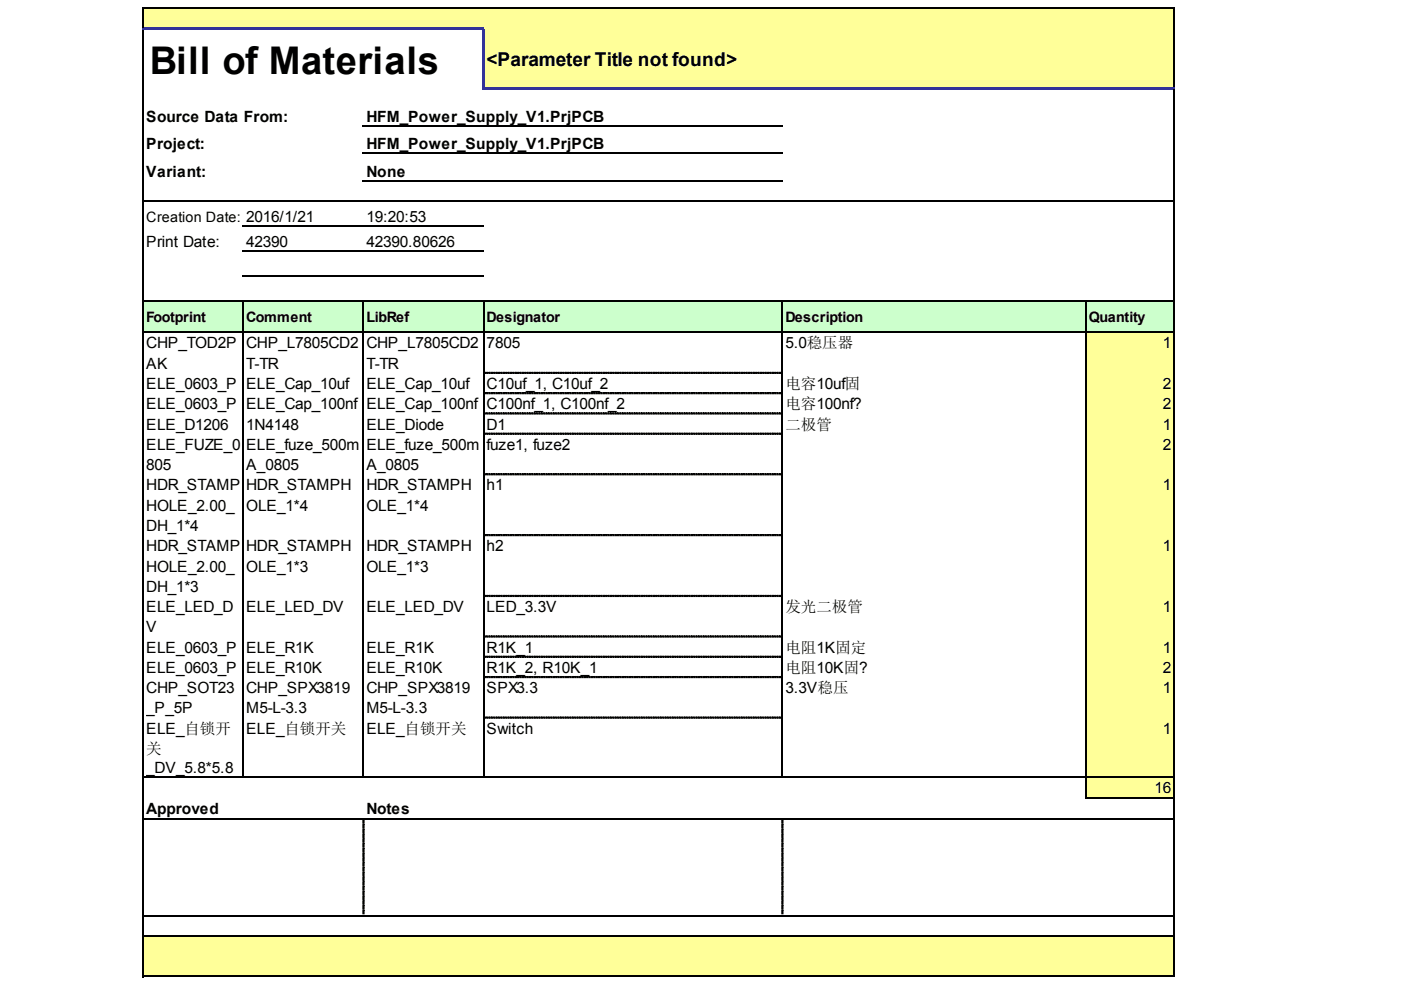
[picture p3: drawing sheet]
<svg xmlns="http://www.w3.org/2000/svg" width="297mm" height="210mm" viewBox="0 0 297 210" stroke-linecap="round" stroke-linejoin="round" font-family="sans-serif">
<defs><g id="words">
<text font-size="8.1" x="31.8" y="15.7">Bill of Materials</text>
<text font-size="4" x="103.2" y="13.9">&lt;Parameter Title not found&gt;</text>
<g font-size="3.3">
<text x="31" y="25.8">Source Data From:</text>
<text x="77.7" y="25.8">HFM_Power_Supply_V1.PrjPCB</text>
<text x="31" y="31.6">Project:</text>
<text x="77.7" y="31.6">HFM_Power_Supply_V1.PrjPCB</text>
<text x="31" y="37.5">Variant:</text>
<text x="77.7" y="37.5">None</text>
<text x="77.7" y="47.1">19:20:53</text>
<text x="31" y="52.4">Print Date:</text>
<text x="52.2" y="52.4">42390</text>
<text x="77.7" y="52.4">42390.80626</text>
<text x="31" y="73.9">CHP_TOD2P</text>
<text x="52.2" y="73.9">CHP_L7805CD2</text>
<text x="77.7" y="73.9">CHP_L7805CD2</text>
<text x="103.2" y="73.9">7805</text>
<text x="166.5" y="73.9">5.0稳压器</text>
<text x="246.5" y="73.9">1</text>
<text x="31" y="78.2">AK</text>
<text x="31" y="82.5">ELE_0603_P</text>
<text x="52.2" y="78.2">T-TR</text>
<text x="52.2" y="82.5">ELE_Cap_10uf</text>
<text x="77.7" y="78.2">T-TR</text>
<text x="77.7" y="82.5">ELE_Cap_10uf</text>
<text x="103.2" y="82.5">C10uf_1, C10uf_2</text>
<text x="166.5" y="82.5">电容10uf固</text>
<text x="246.5" y="82.5">2</text>
<text x="31" y="86.8">ELE_0603_P</text>
<text x="52.2" y="86.8">ELE_Cap_100nf</text>
<text x="77.7" y="86.8">ELE_Cap_100nf</text>
<text x="103.2" y="86.8">C100nf_1, C100nf_2</text>
<text x="166.5" y="86.8">电容100nf?</text>
<text x="246.5" y="86.8">2</text>
<text x="31" y="91.1">ELE_D1206</text>
<text x="31" y="95.4">ELE_FUZE_0</text>
<text x="52.2" y="91.1">1N4148</text>
<text x="52.2" y="95.4">ELE_fuze_500m</text>
<text x="77.7" y="91.1">ELE_Diode</text>
<text x="77.7" y="95.4">ELE_fuze_500m</text>
<text x="103.2" y="91.1">D1</text>
<text x="103.2" y="95.4">fuze1, fuze2</text>
<text x="166.5" y="91.1">二极管</text>
<text x="246.5" y="91.1">1</text>
<text x="246.5" y="95.4">2</text>
<text x="31" y="99.7">805</text>
<text x="52.2" y="99.7">A_0805</text>
<text x="77.7" y="99.7">A_0805</text>
<text x="31" y="104">HDR_STAMP</text>
<text x="52.2" y="104">HDR_STAMPH</text>
<text x="77.7" y="104">HDR_STAMPH</text>
<text x="103.2" y="104">h1</text>
<text x="246.5" y="104">1</text>
<text x="31" y="108.3">HOLE_2.00_</text>
<text x="31" y="112.6">DH_1*4</text>
<text x="52.2" y="108.3">OLE_1*4</text>
<text x="77.7" y="108.3">OLE_1*4</text>
<text x="31" y="116.9">HDR_STAMP</text>
<text x="52.2" y="116.9">HDR_STAMPH</text>
<text x="77.7" y="116.9">HDR_STAMPH</text>
<text x="103.2" y="116.9">h2</text>
<text x="246.5" y="116.9">1</text>
<text x="31" y="121.2">HOLE_2.00_</text>
<text x="31" y="125.5">DH_1*3</text>
<text x="52.2" y="121.2">OLE_1*3</text>
<text x="77.7" y="121.2">OLE_1*3</text>
<text x="31" y="129.8">ELE_LED_D</text>
<text x="52.2" y="129.8">ELE_LED_DV</text>
<text x="77.7" y="129.8">ELE_LED_DV</text>
<text x="103.2" y="129.8">LED_3.3V</text>
<text x="166.5" y="129.8">发光二极管</text>
<text x="246.5" y="129.8">1</text>
<text x="31" y="134.1">V</text>
<text x="31" y="138.4">ELE_0603_P</text>
<text x="31" y="142.7">ELE_0603_P</text>
<text x="52.2" y="138.4">ELE_R1K</text>
<text x="52.2" y="142.7">ELE_R10K</text>
<text x="77.7" y="138.4">ELE_R1K</text>
<text x="77.7" y="142.7">ELE_R10K</text>
<text x="103.2" y="138.4">R1K_1</text>
<text x="103.2" y="142.7">R1K_2, R10K_1</text>
<text x="166.5" y="138.4">电阻1K固定</text>
<text x="166.5" y="142.7">电阻10K固?</text>
<text x="246.5" y="138.4">1</text>
<text x="246.5" y="142.7">2</text>
<text x="31" y="147">CHP_SOT23</text>
<text x="52.2" y="147">CHP_SPX3819</text>
<text x="77.7" y="147">CHP_SPX3819</text>
<text x="103.2" y="147">SPX3.3</text>
<text x="166.5" y="147">3.3V稳压</text>
<text x="246.5" y="147">1</text>
<text x="31" y="151.3">_P_5P</text>
<text x="31" y="155.6">ELE_自锁开</text>
<text x="52.2" y="151.3">M5-L-3.3</text>
<text x="52.2" y="155.6">ELE_自锁开关</text>
<text x="77.7" y="151.3">M5-L-3.3</text>
<text x="77.7" y="155.6">ELE_自锁开关</text>
<text x="103.2" y="155.6">Switch</text>
<text x="246.5" y="155.6">1</text>
<text x="31" y="159.9">关</text>
<text x="31" y="163.9">_DV_5.8*5.8</text>
<text x="31" y="172.5">Approved</text>
<text x="77.7" y="172.5">Notes</text>
<text x="244.7" y="168.2">16</text>
</g>
<g font-size="3">
<text x="31" y="47.1">Creation Date: 2016/1/21</text>
<text x="31" y="68.3">Footprint</text>
<text x="52.2" y="68.3">Comment</text>
<text x="77.7" y="68.3">LibRef</text>
<text x="103.2" y="68.3">Designator</text>
<text x="166.5" y="68.3">Description</text>
<text x="230.9" y="68.3">Quantity</text>
</g>
</g></defs>
<g fill="#ff9">
<path d="M30.5 1.8h21.2v4.6h-21.2z" fill-rule="evenodd"/>
<path d="M51.5 1.8h25.7v4.6h-25.7z" fill-rule="evenodd"/>
<path d="M76.9 1.8h25.8v4.6h-25.8z" fill-rule="evenodd"/>
<path d="M102.4 1.8h63.6v4.6h-63.6z" fill-rule="evenodd"/>
<path d="M165.8 1.8h64.6v4.6h-64.6z" fill-rule="evenodd"/>
<path d="M230.1 1.8h18.9v4.6h-18.9z" fill-rule="evenodd"/>
<path d="M102.4 6.1h63.6v12.9h-63.6z" fill-rule="evenodd"/>
<path d="M165.8 6.1h64.6v12.9h-64.6z" fill-rule="evenodd"/>
<path d="M230.1 6.1h18.9v12.9h-18.9z" fill-rule="evenodd"/>
<path d="M230.1 70.3h18.9v8.9h-18.9z" fill-rule="evenodd"/>
<path d="M230.1 78.9h18.9v4.6h-18.9z" fill-rule="evenodd"/>
<path d="M230.1 83.2h18.9v4.6h-18.9z" fill-rule="evenodd"/>
<path d="M230.1 87.5h18.9v4.6h-18.9z" fill-rule="evenodd"/>
<path d="M230.1 91.8h18.9v8.9h-18.9z" fill-rule="evenodd"/>
<path d="M230.1 100.4h18.9v13.2h-18.9z" fill-rule="evenodd"/>
<path d="M230.1 113.3h18.9v13.2h-18.9z" fill-rule="evenodd"/>
<path d="M230.1 126.2h18.9v8.9h-18.9z" fill-rule="evenodd"/>
<path d="M230.1 134.8h18.9v4.6h-18.9z" fill-rule="evenodd"/>
<path d="M230.1 139.1h18.9v4.6h-18.9z" fill-rule="evenodd"/>
<path d="M230.1 143.4h18.9v8.9h-18.9z" fill-rule="evenodd"/>
<path d="M230.1 152h18.9v12.9h-18.9z" fill-rule="evenodd"/>
<path d="M230.1 164.7h18.9v4.5h-18.9z" fill-rule="evenodd"/>
<path d="M30.5 198.3h21.2v4.6h-21.2z" fill-rule="evenodd"/>
<path d="M51.5 198.3h25.7v4.6h-25.7z" fill-rule="evenodd"/>
<path d="M76.9 198.3h25.8v4.6h-25.8z" fill-rule="evenodd"/>
<path d="M102.4 198.3h63.6v4.6h-63.6z" fill-rule="evenodd"/>
<path d="M165.8 198.3h64.6v4.6h-64.6z" fill-rule="evenodd"/>
<path d="M230.1 198.3h18.9v4.6h-18.9z" fill-rule="evenodd"/>
<path d="M30.5 202.6h21.2v4.6h-21.2z" fill-rule="evenodd"/>
<path d="M51.5 202.6h25.7v4.6h-25.7z" fill-rule="evenodd"/>
<path d="M76.9 202.6h25.8v4.6h-25.8z" fill-rule="evenodd"/>
<path d="M102.4 202.6h63.6v4.6h-63.6z" fill-rule="evenodd"/>
<path d="M165.8 202.6h64.6v4.6h-64.6z" fill-rule="evenodd"/>
<path d="M230.1 202.6h18.9v4.6h-18.9z" fill-rule="evenodd"/>
</g>
<g fill="#cfc">
<path d="M30.5 63.8h21.2v6.8h-21.2z" fill-rule="evenodd"/>
<path d="M51.5 63.8h25.7v6.8h-25.7z" fill-rule="evenodd"/>
<path d="M76.9 63.8h25.8v6.8h-25.8z" fill-rule="evenodd"/>
<path d="M102.4 63.8h63.6v6.8h-63.6z" fill-rule="evenodd"/>
<path d="M165.8 63.8h64.6v6.8h-64.6z" fill-rule="evenodd"/>
<path d="M230.1 63.8h18.9v6.8h-18.9z" fill-rule="evenodd"/>
</g>
<path d="M30.3 1.7h218.7" fill="none" stroke="#000" stroke-width=".25"/>
<g fill="#339">
<path d="M30.3 5.8h72.4v.6h-72.4z" fill-rule="evenodd"/>
<path d="M102.7 18.5h146.3v.5h-146.3z" fill-rule="evenodd"/>
</g>
<g fill="#000" stroke="#000" stroke-width=".21">
<path d="M102.7 78.9h.2v.3h-.2zM103.2 78.9h.2v.3h-.2zM103.7 78.9h.2v.3h-.2zM104.2 78.9h.2v.3h-.2zM104.7 78.9h.2v.3h-.2zM105.2 78.9h.3v.3h-.3zM105.7 78.9h.3v.3h-.3zM106.2 78.9h.3v.3h-.3zM106.7 78.9h.3v.3h-.3zM107.2 78.9h.3v.3h-.3zM107.7 78.9h.3v.3h-.3zM108.2 78.9h.3v.3h-.3zM108.7 78.9h.3v.3h-.3zM109.2 78.9h.3v.3h-.3zM109.7 78.9h.3v.3h-.3zM110.2 78.9h.3v.3h-.3zM110.8 78.9h.2v.3h-.2zM111.3 78.9h.2v.3h-.2zM111.8 78.9h.2v.3h-.2zM112.3 78.9h.2v.3h-.2zM112.8 78.9h.2v.3h-.2zM113.3 78.9h.2v.3h-.2zM113.8 78.9h.2v.3h-.2zM114.3 78.9h.2v.3h-.2zM114.8 78.9h.2v.3h-.2zM115.3 78.9h.2v.3h-.2zM115.8 78.9h.3v.3h-.3zM116.3 78.9h.3v.3h-.3zM116.8 78.9h.3v.3h-.3zM117.3 78.9h.3v.3h-.3zM117.8 78.9h.3v.3h-.3zM118.3 78.9h.3v.3h-.3zM118.8 78.9h.3v.3h-.3zM119.3 78.9h.3v.3h-.3zM119.8 78.9h.3v.3h-.3zM120.3 78.9h.3v.3h-.3zM120.8 78.9h.3v.3h-.3zM121.4 78.9h.2v.3h-.2zM121.9 78.9h.2v.3h-.2zM122.4 78.9h.2v.3h-.2zM122.9 78.9h.2v.3h-.2zM123.4 78.9h.2v.3h-.2zM123.9 78.9h.2v.3h-.2zM124.4 78.9h.2v.3h-.2zM124.9 78.9h.2v.3h-.2zM125.4 78.9h.2v.3h-.2zM125.9 78.9h.2v.3h-.2zM126.4 78.9h.2v.3h-.2zM126.9 78.9h.3v.3h-.3zM127.4 78.9h.3v.3h-.3zM127.9 78.9h.3v.3h-.3zM128.4 78.9h.3v.3h-.3zM128.9 78.9h.3v.3h-.3zM129.4 78.9h.3v.3h-.3zM129.9 78.9h.3v.3h-.3zM130.4 78.9h.3v.3h-.3zM130.9 78.9h.3v.3h-.3zM131.4 78.9h.3v.3h-.3zM131.9 78.9h.3v.3h-.3zM132.5 78.9h.2v.3h-.2zM133 78.9h.2v.3h-.2zM133.5 78.9h.2v.3h-.2zM134 78.9h.2v.3h-.2zM134.5 78.9h.2v.3h-.2zM135 78.9h.2v.3h-.2zM135.5 78.9h.2v.3h-.2zM136 78.9h.2v.3h-.2zM136.5 78.9h.2v.3h-.2zM137 78.9h.2v.3h-.2zM137.5 78.9h.3v.3h-.3zM138 78.9h.3v.3h-.3zM138.5 78.9h.3v.3h-.3zM139 78.9h.3v.3h-.3zM139.5 78.9h.3v.3h-.3zM140 78.9h.3v.3h-.3zM140.5 78.9h.3v.3h-.3zM141 78.9h.3v.3h-.3zM141.5 78.9h.3v.3h-.3zM142 78.9h.3v.3h-.3zM142.5 78.9h.3v.3h-.3zM143.1 78.9h.2v.3h-.2zM143.6 78.9h.2v.3h-.2zM144.1 78.9h.2v.3h-.2zM144.6 78.9h.2v.3h-.2zM145.1 78.9h.2v.3h-.2zM145.6 78.9h.2v.3h-.2zM146.1 78.9h.2v.3h-.2zM146.6 78.9h.2v.3h-.2zM147.1 78.9h.2v.3h-.2zM147.6 78.9h.2v.3h-.2zM148.1 78.9h.3v.3h-.3zM148.6 78.9h.3v.3h-.3zM149.1 78.9h.3v.3h-.3zM149.6 78.9h.3v.3h-.3zM150.1 78.9h.3v.3h-.3zM150.6 78.9h.3v.3h-.3zM151.1 78.9h.3v.3h-.3zM151.6 78.9h.3v.3h-.3zM152.1 78.9h.3v.3h-.3zM152.6 78.9h.3v.3h-.3zM153.1 78.9h.3v.3h-.3zM153.6 78.9h.3v.3h-.3zM154.2 78.9h.2v.3h-.2zM154.7 78.9h.2v.3h-.2zM155.2 78.9h.2v.3h-.2zM155.7 78.9h.2v.3h-.2zM156.2 78.9h.2v.3h-.2zM156.7 78.9h.2v.3h-.2zM157.2 78.9h.2v.3h-.2zM157.7 78.9h.2v.3h-.2zM158.2 78.9h.2v.3h-.2zM158.7 78.9h.2v.3h-.2zM159.2 78.9h.3v.3h-.3zM159.7 78.9h.3v.3h-.3zM160.2 78.9h.3v.3h-.3zM160.7 78.9h.3v.3h-.3zM161.2 78.9h.3v.3h-.3zM161.7 78.9h.3v.3h-.3zM162.2 78.9h.3v.3h-.3zM162.7 78.9h.3v.3h-.3zM163.2 78.9h.3v.3h-.3zM163.7 78.9h.3v.3h-.3zM164.2 78.9h.3v.3h-.3zM164.8 78.9h.2v.3h-.2zM165.3 78.9h.2v.3h-.2z"/>
<path d="M102.7 83.2h.2v.3h-.2zM103.2 83.2h.2v.3h-.2zM103.7 83.2h.2v.3h-.2zM104.2 83.2h.2v.3h-.2zM104.7 83.2h.2v.3h-.2zM105.2 83.2h.3v.3h-.3zM105.7 83.2h.3v.3h-.3zM106.2 83.2h.3v.3h-.3zM106.7 83.2h.3v.3h-.3zM107.2 83.2h.3v.3h-.3zM107.7 83.2h.3v.3h-.3zM108.2 83.2h.3v.3h-.3zM108.7 83.2h.3v.3h-.3zM109.2 83.2h.3v.3h-.3zM109.7 83.2h.3v.3h-.3zM110.2 83.2h.3v.3h-.3zM110.8 83.2h.2v.3h-.2zM111.3 83.2h.2v.3h-.2zM111.8 83.2h.2v.3h-.2zM112.3 83.2h.2v.3h-.2zM112.8 83.2h.2v.3h-.2zM113.3 83.2h.2v.3h-.2zM113.8 83.2h.2v.3h-.2zM114.3 83.2h.2v.3h-.2zM114.8 83.2h.2v.3h-.2zM115.3 83.2h.2v.3h-.2zM115.8 83.2h.3v.3h-.3zM116.3 83.2h.3v.3h-.3zM116.8 83.2h.3v.3h-.3zM117.3 83.2h.3v.3h-.3zM117.8 83.2h.3v.3h-.3zM118.3 83.2h.3v.3h-.3zM118.8 83.2h.3v.3h-.3zM119.3 83.2h.3v.3h-.3zM119.8 83.2h.3v.3h-.3zM120.3 83.2h.3v.3h-.3zM120.8 83.2h.3v.3h-.3zM121.4 83.2h.2v.3h-.2zM121.9 83.2h.2v.3h-.2zM122.4 83.2h.2v.3h-.2zM122.9 83.2h.2v.3h-.2zM123.4 83.2h.2v.3h-.2zM123.9 83.2h.2v.3h-.2zM124.4 83.2h.2v.3h-.2zM124.9 83.2h.2v.3h-.2zM125.4 83.2h.2v.3h-.2zM125.9 83.2h.2v.3h-.2zM126.4 83.2h.2v.3h-.2zM126.9 83.2h.3v.3h-.3zM127.4 83.2h.3v.3h-.3zM127.9 83.2h.3v.3h-.3zM128.4 83.2h.3v.3h-.3zM128.9 83.2h.3v.3h-.3zM129.4 83.2h.3v.3h-.3zM129.9 83.2h.3v.3h-.3zM130.4 83.2h.3v.3h-.3zM130.9 83.2h.3v.3h-.3zM131.4 83.2h.3v.3h-.3zM131.9 83.2h.3v.3h-.3zM132.5 83.2h.2v.3h-.2zM133 83.2h.2v.3h-.2zM133.5 83.2h.2v.3h-.2zM134 83.2h.2v.3h-.2zM134.5 83.2h.2v.3h-.2zM135 83.2h.2v.3h-.2zM135.5 83.2h.2v.3h-.2zM136 83.2h.2v.3h-.2zM136.5 83.2h.2v.3h-.2zM137 83.2h.2v.3h-.2zM137.5 83.2h.3v.3h-.3zM138 83.2h.3v.3h-.3zM138.5 83.2h.3v.3h-.3zM139 83.2h.3v.3h-.3zM139.5 83.2h.3v.3h-.3zM140 83.2h.3v.3h-.3zM140.5 83.2h.3v.3h-.3zM141 83.2h.3v.3h-.3zM141.5 83.2h.3v.3h-.3zM142 83.2h.3v.3h-.3zM142.5 83.2h.3v.3h-.3zM143.1 83.2h.2v.3h-.2zM143.6 83.2h.2v.3h-.2zM144.1 83.2h.2v.3h-.2zM144.6 83.2h.2v.3h-.2zM145.1 83.2h.2v.3h-.2zM145.6 83.2h.2v.3h-.2zM146.1 83.2h.2v.3h-.2zM146.6 83.2h.2v.3h-.2zM147.1 83.2h.2v.3h-.2zM147.6 83.2h.2v.3h-.2zM148.1 83.2h.3v.3h-.3zM148.6 83.2h.3v.3h-.3zM149.1 83.2h.3v.3h-.3zM149.6 83.2h.3v.3h-.3zM150.1 83.2h.3v.3h-.3zM150.6 83.2h.3v.3h-.3zM151.1 83.2h.3v.3h-.3zM151.6 83.2h.3v.3h-.3zM152.1 83.2h.3v.3h-.3zM152.6 83.2h.3v.3h-.3zM153.1 83.2h.3v.3h-.3zM153.6 83.2h.3v.3h-.3zM154.2 83.2h.2v.3h-.2zM154.7 83.2h.2v.3h-.2zM155.2 83.2h.2v.3h-.2zM155.7 83.2h.2v.3h-.2zM156.2 83.2h.2v.3h-.2zM156.7 83.2h.2v.3h-.2zM157.2 83.2h.2v.3h-.2zM157.7 83.2h.2v.3h-.2zM158.2 83.2h.2v.3h-.2zM158.7 83.2h.2v.3h-.2zM159.2 83.2h.3v.3h-.3zM159.7 83.2h.3v.3h-.3zM160.2 83.2h.3v.3h-.3zM160.7 83.2h.3v.3h-.3zM161.2 83.2h.3v.3h-.3zM161.7 83.2h.3v.3h-.3zM162.2 83.2h.3v.3h-.3zM162.7 83.2h.3v.3h-.3zM163.2 83.2h.3v.3h-.3zM163.7 83.2h.3v.3h-.3zM164.2 83.2h.3v.3h-.3zM164.8 83.2h.2v.3h-.2zM165.3 83.2h.2v.3h-.2z"/>
<path d="M102.7 87.5h.2v.3h-.2zM103.2 87.5h.2v.3h-.2zM103.7 87.5h.2v.3h-.2zM104.2 87.5h.2v.3h-.2zM104.7 87.5h.2v.3h-.2zM105.2 87.5h.3v.3h-.3zM105.7 87.5h.3v.3h-.3zM106.2 87.5h.3v.3h-.3zM106.7 87.5h.3v.3h-.3zM107.2 87.5h.3v.3h-.3zM107.7 87.5h.3v.3h-.3zM108.2 87.5h.3v.3h-.3zM108.7 87.5h.3v.3h-.3zM109.2 87.5h.3v.3h-.3zM109.7 87.5h.3v.3h-.3zM110.2 87.5h.3v.3h-.3zM110.8 87.5h.2v.3h-.2zM111.3 87.5h.2v.3h-.2zM111.8 87.5h.2v.3h-.2zM112.3 87.5h.2v.3h-.2zM112.8 87.5h.2v.3h-.2zM113.3 87.5h.2v.3h-.2zM113.8 87.5h.2v.3h-.2zM114.3 87.5h.2v.3h-.2zM114.8 87.5h.2v.3h-.2zM115.3 87.5h.2v.3h-.2zM115.8 87.5h.3v.3h-.3zM116.3 87.5h.3v.3h-.3zM116.8 87.5h.3v.3h-.3zM117.3 87.5h.3v.3h-.3zM117.8 87.5h.3v.3h-.3zM118.3 87.5h.3v.3h-.3zM118.8 87.5h.3v.3h-.3zM119.3 87.5h.3v.3h-.3zM119.8 87.5h.3v.3h-.3zM120.3 87.5h.3v.3h-.3zM120.8 87.5h.3v.3h-.3zM121.4 87.5h.2v.3h-.2zM121.9 87.5h.2v.3h-.2zM122.4 87.5h.2v.3h-.2zM122.9 87.5h.2v.3h-.2zM123.4 87.5h.2v.3h-.2zM123.9 87.5h.2v.3h-.2zM124.4 87.5h.2v.3h-.2zM124.9 87.5h.2v.3h-.2zM125.4 87.5h.2v.3h-.2zM125.9 87.5h.2v.3h-.2zM126.4 87.5h.2v.3h-.2zM126.9 87.5h.3v.3h-.3zM127.4 87.5h.3v.3h-.3zM127.9 87.5h.3v.3h-.3zM128.4 87.5h.3v.3h-.3zM128.9 87.5h.3v.3h-.3zM129.4 87.5h.3v.3h-.3zM129.9 87.5h.3v.3h-.3zM130.4 87.5h.3v.3h-.3zM130.9 87.5h.3v.3h-.3zM131.4 87.5h.3v.3h-.3zM131.9 87.5h.3v.3h-.3zM132.5 87.5h.2v.3h-.2zM133 87.5h.2v.3h-.2zM133.5 87.5h.2v.3h-.2zM134 87.5h.2v.3h-.2zM134.5 87.5h.2v.3h-.2zM135 87.5h.2v.3h-.2zM135.5 87.5h.2v.3h-.2zM136 87.5h.2v.3h-.2zM136.5 87.5h.2v.3h-.2zM137 87.5h.2v.3h-.2zM137.5 87.5h.3v.3h-.3zM138 87.5h.3v.3h-.3zM138.5 87.5h.3v.3h-.3zM139 87.5h.3v.3h-.3zM139.5 87.5h.3v.3h-.3zM140 87.5h.3v.3h-.3zM140.5 87.5h.3v.3h-.3zM141 87.5h.3v.3h-.3zM141.5 87.5h.3v.3h-.3zM142 87.5h.3v.3h-.3zM142.5 87.5h.3v.3h-.3zM143.1 87.5h.2v.3h-.2zM143.6 87.5h.2v.3h-.2zM144.1 87.5h.2v.3h-.2zM144.6 87.5h.2v.3h-.2zM145.1 87.5h.2v.3h-.2zM145.6 87.5h.2v.3h-.2zM146.1 87.5h.2v.3h-.2zM146.6 87.5h.2v.3h-.2zM147.1 87.5h.2v.3h-.2zM147.6 87.5h.2v.3h-.2zM148.1 87.5h.3v.3h-.3zM148.6 87.5h.3v.3h-.3zM149.1 87.5h.3v.3h-.3zM149.6 87.5h.3v.3h-.3zM150.1 87.5h.3v.3h-.3zM150.6 87.5h.3v.3h-.3zM151.1 87.5h.3v.3h-.3zM151.6 87.5h.3v.3h-.3zM152.1 87.5h.3v.3h-.3zM152.6 87.5h.3v.3h-.3zM153.1 87.5h.3v.3h-.3zM153.6 87.5h.3v.3h-.3zM154.2 87.5h.2v.3h-.2zM154.7 87.5h.2v.3h-.2zM155.2 87.5h.2v.3h-.2zM155.7 87.5h.2v.3h-.2zM156.2 87.5h.2v.3h-.2zM156.7 87.5h.2v.3h-.2zM157.2 87.5h.2v.3h-.2zM157.7 87.5h.2v.3h-.2zM158.2 87.5h.2v.3h-.2zM158.7 87.5h.2v.3h-.2zM159.2 87.5h.3v.3h-.3zM159.7 87.5h.3v.3h-.3zM160.2 87.5h.3v.3h-.3zM160.7 87.5h.3v.3h-.3zM161.2 87.5h.3v.3h-.3zM161.7 87.5h.3v.3h-.3zM162.2 87.5h.3v.3h-.3zM162.7 87.5h.3v.3h-.3zM163.2 87.5h.3v.3h-.3zM163.7 87.5h.3v.3h-.3zM164.2 87.5h.3v.3h-.3zM164.8 87.5h.2v.3h-.2zM165.3 87.5h.2v.3h-.2z"/>
<path d="M102.7 91.8h.2v.3h-.2zM103.2 91.8h.2v.3h-.2zM103.7 91.8h.2v.3h-.2zM104.2 91.8h.2v.3h-.2zM104.7 91.8h.2v.3h-.2zM105.2 91.8h.3v.3h-.3zM105.7 91.8h.3v.3h-.3zM106.2 91.8h.3v.3h-.3zM106.7 91.8h.3v.3h-.3zM107.2 91.8h.3v.3h-.3zM107.7 91.8h.3v.3h-.3zM108.2 91.8h.3v.3h-.3zM108.7 91.8h.3v.3h-.3zM109.2 91.8h.3v.3h-.3zM109.7 91.8h.3v.3h-.3zM110.2 91.8h.3v.3h-.3zM110.8 91.8h.2v.3h-.2zM111.3 91.8h.2v.3h-.2zM111.8 91.8h.2v.3h-.2zM112.3 91.8h.2v.3h-.2zM112.8 91.8h.2v.3h-.2zM113.3 91.8h.2v.3h-.2zM113.8 91.8h.2v.3h-.2zM114.3 91.8h.2v.3h-.2zM114.8 91.8h.2v.3h-.2zM115.3 91.8h.2v.3h-.2zM115.8 91.8h.3v.3h-.3zM116.3 91.8h.3v.3h-.3zM116.8 91.8h.3v.3h-.3zM117.3 91.8h.3v.3h-.3zM117.8 91.8h.3v.3h-.3zM118.3 91.8h.3v.3h-.3zM118.8 91.8h.3v.3h-.3zM119.3 91.8h.3v.3h-.3zM119.8 91.8h.3v.3h-.3zM120.3 91.8h.3v.3h-.3zM120.8 91.8h.3v.3h-.3zM121.4 91.8h.2v.3h-.2zM121.9 91.8h.2v.3h-.2zM122.4 91.8h.2v.3h-.2zM122.9 91.8h.2v.3h-.2zM123.4 91.8h.2v.3h-.2zM123.9 91.8h.2v.3h-.2zM124.4 91.8h.2v.3h-.2zM124.9 91.8h.2v.3h-.2zM125.4 91.8h.2v.3h-.2zM125.9 91.8h.2v.3h-.2zM126.4 91.8h.2v.3h-.2zM126.9 91.8h.3v.3h-.3zM127.4 91.8h.3v.3h-.3zM127.9 91.8h.3v.3h-.3zM128.4 91.8h.3v.3h-.3zM128.9 91.8h.3v.3h-.3zM129.4 91.8h.3v.3h-.3zM129.9 91.8h.3v.3h-.3zM130.4 91.8h.3v.3h-.3zM130.9 91.8h.3v.3h-.3zM131.4 91.8h.3v.3h-.3zM131.9 91.8h.3v.3h-.3zM132.5 91.8h.2v.3h-.2zM133 91.8h.2v.3h-.2zM133.5 91.8h.2v.3h-.2zM134 91.8h.2v.3h-.2zM134.5 91.8h.2v.3h-.2zM135 91.8h.2v.3h-.2zM135.5 91.8h.2v.3h-.2zM136 91.8h.2v.3h-.2zM136.5 91.8h.2v.3h-.2zM137 91.8h.2v.3h-.2zM137.5 91.8h.3v.3h-.3zM138 91.8h.3v.3h-.3zM138.5 91.8h.3v.3h-.3zM139 91.8h.3v.3h-.3zM139.5 91.8h.3v.3h-.3zM140 91.8h.3v.3h-.3zM140.5 91.8h.3v.3h-.3zM141 91.8h.3v.3h-.3zM141.5 91.8h.3v.3h-.3zM142 91.8h.3v.3h-.3zM142.5 91.8h.3v.3h-.3zM143.1 91.8h.2v.3h-.2zM143.6 91.8h.2v.3h-.2zM144.1 91.8h.2v.3h-.2zM144.6 91.8h.2v.3h-.2zM145.1 91.8h.2v.3h-.2zM145.6 91.8h.2v.3h-.2zM146.1 91.8h.2v.3h-.2zM146.6 91.8h.2v.3h-.2zM147.1 91.8h.2v.3h-.2zM147.6 91.8h.2v.3h-.2zM148.1 91.8h.3v.3h-.3zM148.6 91.8h.3v.3h-.3zM149.1 91.8h.3v.3h-.3zM149.6 91.8h.3v.3h-.3zM150.1 91.8h.3v.3h-.3zM150.6 91.8h.3v.3h-.3zM151.1 91.8h.3v.3h-.3zM151.6 91.8h.3v.3h-.3zM152.1 91.8h.3v.3h-.3zM152.6 91.8h.3v.3h-.3zM153.1 91.8h.3v.3h-.3zM153.6 91.8h.3v.3h-.3zM154.2 91.8h.2v.3h-.2zM154.7 91.8h.2v.3h-.2zM155.2 91.8h.2v.3h-.2zM155.7 91.8h.2v.3h-.2zM156.2 91.8h.2v.3h-.2zM156.7 91.8h.2v.3h-.2zM157.2 91.8h.2v.3h-.2zM157.7 91.8h.2v.3h-.2zM158.2 91.8h.2v.3h-.2zM158.7 91.8h.2v.3h-.2zM159.2 91.8h.3v.3h-.3zM159.7 91.8h.3v.3h-.3zM160.2 91.8h.3v.3h-.3zM160.7 91.8h.3v.3h-.3zM161.2 91.8h.3v.3h-.3zM161.7 91.8h.3v.3h-.3zM162.2 91.8h.3v.3h-.3zM162.7 91.8h.3v.3h-.3zM163.2 91.8h.3v.3h-.3zM163.7 91.8h.3v.3h-.3zM164.2 91.8h.3v.3h-.3zM164.8 91.8h.2v.3h-.2zM165.3 91.8h.2v.3h-.2z"/>
<path d="M102.7 100.4h.2v.3h-.2zM103.2 100.4h.2v.3h-.2zM103.7 100.4h.2v.3h-.2zM104.2 100.4h.2v.3h-.2zM104.7 100.4h.2v.3h-.2zM105.2 100.4h.3v.3h-.3zM105.7 100.4h.3v.3h-.3zM106.2 100.4h.3v.3h-.3zM106.7 100.4h.3v.3h-.3zM107.2 100.4h.3v.3h-.3zM107.7 100.4h.3v.3h-.3zM108.2 100.4h.3v.3h-.3zM108.7 100.4h.3v.3h-.3zM109.2 100.4h.3v.3h-.3zM109.7 100.4h.3v.3h-.3zM110.2 100.4h.3v.3h-.3zM110.8 100.4h.2v.3h-.2zM111.3 100.4h.2v.3h-.2zM111.8 100.4h.2v.3h-.2zM112.3 100.4h.2v.3h-.2zM112.8 100.4h.2v.3h-.2zM113.3 100.4h.2v.3h-.2zM113.8 100.4h.2v.3h-.2zM114.3 100.4h.2v.3h-.2zM114.8 100.4h.2v.3h-.2zM115.3 100.4h.2v.3h-.2zM115.8 100.4h.3v.3h-.3zM116.3 100.4h.3v.3h-.3zM116.8 100.4h.3v.3h-.3zM117.3 100.4h.3v.3h-.3zM117.8 100.4h.3v.3h-.3zM118.3 100.4h.3v.3h-.3zM118.8 100.4h.3v.3h-.3zM119.3 100.4h.3v.3h-.3zM119.8 100.4h.3v.3h-.3zM120.3 100.4h.3v.3h-.3zM120.8 100.4h.3v.3h-.3zM121.4 100.4h.2v.3h-.2zM121.9 100.4h.2v.3h-.2zM122.4 100.4h.2v.3h-.2zM122.9 100.4h.2v.3h-.2zM123.4 100.4h.2v.3h-.2zM123.9 100.4h.2v.3h-.2zM124.4 100.4h.2v.3h-.2zM124.9 100.4h.2v.3h-.2zM125.4 100.4h.2v.3h-.2zM125.9 100.4h.2v.3h-.2zM126.4 100.4h.2v.3h-.2zM126.9 100.4h.3v.3h-.3zM127.4 100.4h.3v.3h-.3zM127.9 100.4h.3v.3h-.3zM128.4 100.4h.3v.3h-.3zM128.9 100.4h.3v.3h-.3zM129.4 100.4h.3v.3h-.3zM129.9 100.4h.3v.3h-.3zM130.4 100.4h.3v.3h-.3zM130.9 100.4h.3v.3h-.3zM131.4 100.4h.3v.3h-.3zM131.9 100.4h.3v.3h-.3zM132.5 100.4h.2v.3h-.2zM133 100.4h.2v.3h-.2zM133.5 100.4h.2v.3h-.2zM134 100.4h.2v.3h-.2zM134.5 100.4h.2v.3h-.2zM135 100.4h.2v.3h-.2zM135.5 100.4h.2v.3h-.2zM136 100.4h.2v.3h-.2zM136.5 100.4h.2v.3h-.2zM137 100.4h.2v.3h-.2zM137.5 100.4h.3v.3h-.3zM138 100.4h.3v.3h-.3zM138.5 100.4h.3v.3h-.3zM139 100.4h.3v.3h-.3zM139.5 100.4h.3v.3h-.3zM140 100.4h.3v.3h-.3zM140.5 100.4h.3v.3h-.3zM141 100.4h.3v.3h-.3zM141.5 100.4h.3v.3h-.3zM142 100.4h.3v.3h-.3zM142.5 100.4h.3v.3h-.3zM143.1 100.4h.2v.3h-.2zM143.6 100.4h.2v.3h-.2zM144.1 100.4h.2v.3h-.2zM144.6 100.4h.2v.3h-.2zM145.1 100.4h.2v.3h-.2zM145.6 100.4h.2v.3h-.2zM146.1 100.4h.2v.3h-.2zM146.6 100.4h.2v.3h-.2zM147.1 100.4h.2v.3h-.2zM147.6 100.4h.2v.3h-.2zM148.1 100.4h.3v.3h-.3zM148.6 100.4h.3v.3h-.3zM149.1 100.4h.3v.3h-.3zM149.6 100.4h.3v.3h-.3zM150.1 100.4h.3v.3h-.3zM150.6 100.4h.3v.3h-.3zM151.1 100.4h.3v.3h-.3zM151.6 100.4h.3v.3h-.3zM152.1 100.4h.3v.3h-.3zM152.6 100.4h.3v.3h-.3zM153.1 100.4h.3v.3h-.3zM153.6 100.4h.3v.3h-.3zM154.2 100.4h.2v.3h-.2zM154.7 100.4h.2v.3h-.2zM155.2 100.4h.2v.3h-.2zM155.7 100.4h.2v.3h-.2zM156.2 100.4h.2v.3h-.2zM156.7 100.4h.2v.3h-.2zM157.2 100.4h.2v.3h-.2zM157.7 100.4h.2v.3h-.2zM158.2 100.4h.2v.3h-.2zM158.7 100.4h.2v.3h-.2zM159.2 100.4h.3v.3h-.3zM159.7 100.4h.3v.3h-.3zM160.2 100.4h.3v.3h-.3zM160.7 100.4h.3v.3h-.3zM161.2 100.4h.3v.3h-.3zM161.7 100.4h.3v.3h-.3zM162.2 100.4h.3v.3h-.3zM162.7 100.4h.3v.3h-.3zM163.2 100.4h.3v.3h-.3zM163.7 100.4h.3v.3h-.3zM164.2 100.4h.3v.3h-.3zM164.8 100.4h.2v.3h-.2zM165.3 100.4h.2v.3h-.2z"/>
<path d="M102.7 113.3h.2v.3h-.2zM103.2 113.3h.2v.3h-.2zM103.7 113.3h.2v.3h-.2zM104.2 113.3h.2v.3h-.2zM104.7 113.3h.2v.3h-.2zM105.2 113.3h.3v.3h-.3zM105.7 113.3h.3v.3h-.3zM106.2 113.3h.3v.3h-.3zM106.7 113.3h.3v.3h-.3zM107.2 113.3h.3v.3h-.3zM107.7 113.3h.3v.3h-.3zM108.2 113.3h.3v.3h-.3zM108.7 113.3h.3v.3h-.3zM109.2 113.3h.3v.3h-.3zM109.7 113.3h.3v.3h-.3zM110.2 113.3h.3v.3h-.3zM110.8 113.3h.2v.3h-.2zM111.3 113.3h.2v.3h-.2zM111.8 113.3h.2v.3h-.2zM112.3 113.3h.2v.3h-.2zM112.8 113.3h.2v.3h-.2zM113.3 113.3h.2v.3h-.2zM113.8 113.3h.2v.3h-.2zM114.3 113.3h.2v.3h-.2zM114.8 113.3h.2v.3h-.2zM115.3 113.3h.2v.3h-.2zM115.8 113.3h.3v.3h-.3zM116.3 113.3h.3v.3h-.3zM116.8 113.3h.3v.3h-.3zM117.3 113.3h.3v.3h-.3zM117.8 113.3h.3v.3h-.3zM118.3 113.3h.3v.3h-.3zM118.8 113.3h.3v.3h-.3zM119.3 113.3h.3v.3h-.3zM119.8 113.3h.3v.3h-.3zM120.3 113.3h.3v.3h-.3zM120.8 113.3h.3v.3h-.3zM121.4 113.3h.2v.3h-.2zM121.9 113.3h.2v.3h-.2zM122.4 113.3h.2v.3h-.2zM122.9 113.3h.2v.3h-.2zM123.4 113.3h.2v.3h-.2zM123.9 113.3h.2v.3h-.2zM124.4 113.3h.2v.3h-.2zM124.9 113.3h.2v.3h-.2zM125.4 113.3h.2v.3h-.2zM125.9 113.3h.2v.3h-.2zM126.4 113.3h.2v.3h-.2zM126.9 113.3h.3v.3h-.3zM127.4 113.3h.3v.3h-.3zM127.9 113.3h.3v.3h-.3zM128.4 113.3h.3v.3h-.3zM128.9 113.3h.3v.3h-.3zM129.4 113.3h.3v.3h-.3zM129.9 113.3h.3v.3h-.3zM130.4 113.3h.3v.3h-.3zM130.9 113.3h.3v.3h-.3zM131.4 113.3h.3v.3h-.3zM131.9 113.3h.3v.3h-.3zM132.5 113.3h.2v.3h-.2zM133 113.3h.2v.3h-.2zM133.5 113.3h.2v.3h-.2zM134 113.3h.2v.3h-.2zM134.5 113.3h.2v.3h-.2zM135 113.3h.2v.3h-.2zM135.5 113.3h.2v.3h-.2zM136 113.3h.2v.3h-.2zM136.5 113.3h.2v.3h-.2zM137 113.3h.2v.3h-.2zM137.5 113.3h.3v.3h-.3zM138 113.3h.3v.3h-.3zM138.5 113.3h.3v.3h-.3zM139 113.3h.3v.3h-.3zM139.5 113.3h.3v.3h-.3zM140 113.3h.3v.3h-.3zM140.5 113.3h.3v.3h-.3zM141 113.3h.3v.3h-.3zM141.5 113.3h.3v.3h-.3zM142 113.3h.3v.3h-.3zM142.5 113.3h.3v.3h-.3zM143.1 113.3h.2v.3h-.2zM143.6 113.3h.2v.3h-.2zM144.1 113.3h.2v.3h-.2zM144.6 113.3h.2v.3h-.2zM145.1 113.3h.2v.3h-.2zM145.6 113.3h.2v.3h-.2zM146.1 113.3h.2v.3h-.2zM146.6 113.3h.2v.3h-.2zM147.1 113.3h.2v.3h-.2zM147.6 113.3h.2v.3h-.2zM148.1 113.3h.3v.3h-.3zM148.6 113.3h.3v.3h-.3zM149.1 113.3h.3v.3h-.3zM149.6 113.3h.3v.3h-.3zM150.1 113.3h.3v.3h-.3zM150.6 113.3h.3v.3h-.3zM151.1 113.3h.3v.3h-.3zM151.6 113.3h.3v.3h-.3zM152.1 113.3h.3v.3h-.3zM152.6 113.3h.3v.3h-.3zM153.1 113.3h.3v.3h-.3zM153.6 113.3h.3v.3h-.3zM154.2 113.3h.2v.3h-.2zM154.7 113.3h.2v.3h-.2zM155.2 113.3h.2v.3h-.2zM155.7 113.3h.2v.3h-.2zM156.2 113.3h.2v.3h-.2zM156.7 113.3h.2v.3h-.2zM157.2 113.3h.2v.3h-.2zM157.7 113.3h.2v.3h-.2zM158.2 113.3h.2v.3h-.2zM158.7 113.3h.2v.3h-.2zM159.2 113.3h.3v.3h-.3zM159.7 113.3h.3v.3h-.3zM160.2 113.3h.3v.3h-.3zM160.7 113.3h.3v.3h-.3zM161.2 113.3h.3v.3h-.3zM161.7 113.3h.3v.3h-.3zM162.2 113.3h.3v.3h-.3zM162.7 113.3h.3v.3h-.3zM163.2 113.3h.3v.3h-.3zM163.7 113.3h.3v.3h-.3zM164.2 113.3h.3v.3h-.3zM164.8 113.3h.2v.3h-.2zM165.3 113.3h.2v.3h-.2z"/>
<path d="M102.7 126.2h.2v.3h-.2zM103.2 126.2h.2v.3h-.2zM103.7 126.2h.2v.3h-.2zM104.2 126.2h.2v.3h-.2zM104.7 126.2h.2v.3h-.2zM105.2 126.2h.3v.3h-.3zM105.7 126.2h.3v.3h-.3zM106.2 126.2h.3v.3h-.3zM106.7 126.2h.3v.3h-.3zM107.2 126.2h.3v.3h-.3zM107.7 126.2h.3v.3h-.3zM108.2 126.2h.3v.3h-.3zM108.7 126.2h.3v.3h-.3zM109.2 126.2h.3v.3h-.3zM109.7 126.2h.3v.3h-.3zM110.2 126.2h.3v.3h-.3zM110.8 126.2h.2v.3h-.2zM111.3 126.2h.2v.3h-.2zM111.8 126.2h.2v.3h-.2zM112.3 126.2h.2v.3h-.2zM112.8 126.2h.2v.3h-.2zM113.3 126.2h.2v.3h-.2zM113.8 126.2h.2v.3h-.2zM114.3 126.2h.2v.3h-.2zM114.8 126.2h.2v.3h-.2zM115.3 126.2h.2v.3h-.2zM115.8 126.2h.3v.3h-.3zM116.3 126.2h.3v.3h-.3zM116.8 126.2h.3v.3h-.3zM117.3 126.2h.3v.3h-.3zM117.8 126.2h.3v.3h-.3zM118.3 126.2h.3v.3h-.3zM118.8 126.2h.3v.3h-.3zM119.3 126.2h.3v.3h-.3zM119.8 126.2h.3v.3h-.3zM120.3 126.2h.3v.3h-.3zM120.8 126.2h.3v.3h-.3zM121.4 126.2h.2v.3h-.2zM121.9 126.2h.2v.3h-.2zM122.4 126.2h.2v.3h-.2zM122.9 126.2h.2v.3h-.2zM123.4 126.2h.2v.3h-.2zM123.9 126.2h.2v.3h-.2zM124.4 126.2h.2v.3h-.2zM124.9 126.2h.2v.3h-.2zM125.4 126.2h.2v.3h-.2zM125.9 126.2h.2v.3h-.2zM126.4 126.2h.2v.3h-.2zM126.9 126.2h.3v.3h-.3zM127.4 126.2h.3v.3h-.3zM127.9 126.2h.3v.3h-.3zM128.4 126.2h.3v.3h-.3zM128.9 126.2h.3v.3h-.3zM129.4 126.2h.3v.3h-.3zM129.9 126.2h.3v.3h-.3zM130.4 126.2h.3v.3h-.3zM130.9 126.2h.3v.3h-.3zM131.4 126.2h.3v.3h-.3zM131.9 126.2h.3v.3h-.3zM132.5 126.2h.2v.3h-.2zM133 126.2h.2v.3h-.2zM133.5 126.2h.2v.3h-.2zM134 126.2h.2v.3h-.2zM134.5 126.2h.2v.3h-.2zM135 126.2h.2v.3h-.2zM135.5 126.2h.2v.3h-.2zM136 126.2h.2v.3h-.2zM136.5 126.2h.2v.3h-.2zM137 126.2h.2v.3h-.2zM137.5 126.2h.3v.3h-.3zM138 126.2h.3v.3h-.3zM138.5 126.2h.3v.3h-.3zM139 126.2h.3v.3h-.3zM139.5 126.2h.3v.3h-.3zM140 126.2h.3v.3h-.3zM140.5 126.2h.3v.3h-.3zM141 126.2h.3v.3h-.3zM141.5 126.2h.3v.3h-.3zM142 126.2h.3v.3h-.3zM142.5 126.2h.3v.3h-.3zM143.1 126.2h.2v.3h-.2zM143.6 126.2h.2v.3h-.2zM144.1 126.2h.2v.3h-.2zM144.6 126.2h.2v.3h-.2zM145.1 126.2h.2v.3h-.2zM145.6 126.2h.2v.3h-.2zM146.1 126.2h.2v.3h-.2zM146.6 126.2h.2v.3h-.2zM147.1 126.2h.2v.3h-.2zM147.6 126.2h.2v.3h-.2zM148.1 126.2h.3v.3h-.3zM148.6 126.2h.3v.3h-.3zM149.1 126.2h.3v.3h-.3zM149.6 126.2h.3v.3h-.3zM150.1 126.2h.3v.3h-.3zM150.6 126.2h.3v.3h-.3zM151.1 126.2h.3v.3h-.3zM151.6 126.2h.3v.3h-.3zM152.1 126.2h.3v.3h-.3zM152.6 126.2h.3v.3h-.3zM153.1 126.2h.3v.3h-.3zM153.6 126.2h.3v.3h-.3zM154.2 126.2h.2v.3h-.2zM154.7 126.2h.2v.3h-.2zM155.2 126.2h.2v.3h-.2zM155.7 126.2h.2v.3h-.2zM156.2 126.2h.2v.3h-.2zM156.7 126.2h.2v.3h-.2zM157.2 126.2h.2v.3h-.2zM157.7 126.2h.2v.3h-.2zM158.2 126.2h.2v.3h-.2zM158.7 126.2h.2v.3h-.2zM159.2 126.2h.3v.3h-.3zM159.7 126.2h.3v.3h-.3zM160.2 126.2h.3v.3h-.3zM160.7 126.2h.3v.3h-.3zM161.2 126.2h.3v.3h-.3zM161.7 126.2h.3v.3h-.3zM162.2 126.2h.3v.3h-.3zM162.7 126.2h.3v.3h-.3zM163.2 126.2h.3v.3h-.3zM163.7 126.2h.3v.3h-.3zM164.2 126.2h.3v.3h-.3zM164.8 126.2h.2v.3h-.2zM165.3 126.2h.2v.3h-.2z"/>
<path d="M102.7 134.8h.2v.3h-.2zM103.2 134.8h.2v.3h-.2zM103.7 134.8h.2v.3h-.2zM104.2 134.8h.2v.3h-.2zM104.7 134.8h.2v.3h-.2zM105.2 134.8h.3v.3h-.3zM105.7 134.8h.3v.3h-.3zM106.2 134.8h.3v.3h-.3zM106.7 134.8h.3v.3h-.3zM107.2 134.8h.3v.3h-.3zM107.7 134.8h.3v.3h-.3zM108.2 134.8h.3v.3h-.3zM108.7 134.8h.3v.3h-.3zM109.2 134.8h.3v.3h-.3zM109.7 134.8h.3v.3h-.3zM110.2 134.8h.3v.3h-.3zM110.8 134.8h.2v.3h-.2zM111.3 134.8h.2v.3h-.2zM111.8 134.8h.2v.3h-.2zM112.3 134.8h.2v.3h-.2zM112.8 134.8h.2v.3h-.2zM113.3 134.8h.2v.3h-.2zM113.8 134.8h.2v.3h-.2zM114.3 134.8h.2v.3h-.2zM114.8 134.8h.2v.3h-.2zM115.3 134.8h.2v.3h-.2zM115.8 134.8h.3v.3h-.3zM116.3 134.8h.3v.3h-.3zM116.8 134.8h.3v.3h-.3zM117.3 134.8h.3v.3h-.3zM117.8 134.8h.3v.3h-.3zM118.3 134.8h.3v.3h-.3zM118.8 134.8h.3v.3h-.3zM119.3 134.8h.3v.3h-.3zM119.8 134.8h.3v.3h-.3zM120.3 134.8h.3v.3h-.3zM120.8 134.8h.3v.3h-.3zM121.4 134.8h.2v.3h-.2zM121.9 134.8h.2v.3h-.2zM122.4 134.8h.2v.3h-.2zM122.9 134.8h.2v.3h-.2zM123.4 134.8h.2v.3h-.2zM123.9 134.8h.2v.3h-.2zM124.4 134.8h.2v.3h-.2zM124.9 134.8h.2v.3h-.2zM125.4 134.8h.2v.3h-.2zM125.9 134.8h.2v.3h-.2zM126.4 134.8h.2v.3h-.2zM126.9 134.8h.3v.3h-.3zM127.4 134.8h.3v.3h-.3zM127.9 134.8h.3v.3h-.3zM128.4 134.8h.3v.3h-.3zM128.9 134.8h.3v.3h-.3zM129.4 134.8h.3v.3h-.3zM129.9 134.8h.3v.3h-.3zM130.4 134.8h.3v.3h-.3zM130.9 134.8h.3v.3h-.3zM131.4 134.8h.3v.3h-.3zM131.9 134.8h.3v.3h-.3zM132.5 134.8h.2v.3h-.2zM133 134.8h.2v.3h-.2zM133.5 134.8h.2v.3h-.2zM134 134.8h.2v.3h-.2zM134.5 134.8h.2v.3h-.2zM135 134.8h.2v.3h-.2zM135.5 134.8h.2v.3h-.2zM136 134.8h.2v.3h-.2zM136.5 134.8h.2v.3h-.2zM137 134.8h.2v.3h-.2zM137.5 134.8h.3v.3h-.3zM138 134.8h.3v.3h-.3zM138.5 134.8h.3v.3h-.3zM139 134.8h.3v.3h-.3zM139.5 134.8h.3v.3h-.3zM140 134.8h.3v.3h-.3zM140.5 134.8h.3v.3h-.3zM141 134.8h.3v.3h-.3zM141.5 134.8h.3v.3h-.3zM142 134.8h.3v.3h-.3zM142.5 134.8h.3v.3h-.3zM143.1 134.8h.2v.3h-.2zM143.6 134.8h.2v.3h-.2zM144.1 134.8h.2v.3h-.2zM144.6 134.8h.2v.3h-.2zM145.1 134.8h.2v.3h-.2zM145.6 134.8h.2v.3h-.2zM146.1 134.8h.2v.3h-.2zM146.6 134.8h.2v.3h-.2zM147.1 134.8h.2v.3h-.2zM147.6 134.8h.2v.3h-.2zM148.1 134.8h.3v.3h-.3zM148.6 134.8h.3v.3h-.3zM149.1 134.8h.3v.3h-.3zM149.6 134.8h.3v.3h-.3zM150.1 134.8h.3v.3h-.3zM150.6 134.8h.3v.3h-.3zM151.1 134.8h.3v.3h-.3zM151.6 134.8h.3v.3h-.3zM152.1 134.8h.3v.3h-.3zM152.6 134.8h.3v.3h-.3zM153.1 134.8h.3v.3h-.3zM153.6 134.8h.3v.3h-.3zM154.2 134.8h.2v.3h-.2zM154.7 134.8h.2v.3h-.2zM155.2 134.8h.2v.3h-.2zM155.7 134.8h.2v.3h-.2zM156.2 134.8h.2v.3h-.2zM156.7 134.8h.2v.3h-.2zM157.2 134.8h.2v.3h-.2zM157.7 134.8h.2v.3h-.2zM158.2 134.8h.2v.3h-.2zM158.7 134.8h.2v.3h-.2zM159.2 134.8h.3v.3h-.3zM159.7 134.8h.3v.3h-.3zM160.2 134.8h.3v.3h-.3zM160.7 134.8h.3v.3h-.3zM161.2 134.8h.3v.3h-.3zM161.7 134.8h.3v.3h-.3zM162.2 134.8h.3v.3h-.3zM162.7 134.8h.3v.3h-.3zM163.2 134.8h.3v.3h-.3zM163.7 134.8h.3v.3h-.3zM164.2 134.8h.3v.3h-.3zM164.8 134.8h.2v.3h-.2zM165.3 134.8h.2v.3h-.2z"/>
<path d="M102.7 139.1h.2v.3h-.2zM103.2 139.1h.2v.3h-.2zM103.7 139.1h.2v.3h-.2zM104.2 139.1h.2v.3h-.2zM104.7 139.1h.2v.3h-.2zM105.2 139.1h.3v.3h-.3zM105.7 139.1h.3v.3h-.3zM106.2 139.1h.3v.3h-.3zM106.7 139.1h.3v.3h-.3zM107.2 139.1h.3v.3h-.3zM107.7 139.1h.3v.3h-.3zM108.2 139.1h.3v.3h-.3zM108.7 139.1h.3v.3h-.3zM109.2 139.1h.3v.3h-.3zM109.7 139.1h.3v.3h-.3zM110.2 139.1h.3v.3h-.3zM110.8 139.1h.2v.3h-.2zM111.3 139.1h.2v.3h-.2zM111.8 139.1h.2v.3h-.2zM112.3 139.1h.2v.3h-.2zM112.8 139.1h.2v.3h-.2zM113.3 139.1h.2v.3h-.2zM113.8 139.1h.2v.3h-.2zM114.3 139.1h.2v.3h-.2zM114.8 139.1h.2v.3h-.2zM115.3 139.1h.2v.3h-.2zM115.8 139.1h.3v.3h-.3zM116.3 139.1h.3v.3h-.3zM116.8 139.1h.3v.3h-.3zM117.3 139.1h.3v.3h-.3zM117.8 139.1h.3v.3h-.3zM118.3 139.1h.3v.3h-.3zM118.8 139.1h.3v.3h-.3zM119.3 139.1h.3v.3h-.3zM119.8 139.1h.3v.3h-.3zM120.3 139.1h.3v.3h-.3zM120.8 139.1h.3v.3h-.3zM121.4 139.1h.2v.3h-.2zM121.9 139.1h.2v.3h-.2zM122.4 139.1h.2v.3h-.2zM122.9 139.1h.2v.3h-.2zM123.4 139.1h.2v.3h-.2zM123.9 139.1h.2v.3h-.2zM124.4 139.1h.2v.3h-.2zM124.9 139.1h.2v.3h-.2zM125.4 139.1h.2v.3h-.2zM125.9 139.1h.2v.3h-.2zM126.4 139.1h.2v.3h-.2zM126.9 139.1h.3v.3h-.3zM127.4 139.1h.3v.3h-.3zM127.9 139.1h.3v.3h-.3zM128.4 139.1h.3v.3h-.3zM128.9 139.1h.3v.3h-.3zM129.4 139.1h.3v.3h-.3zM129.9 139.1h.3v.3h-.3zM130.4 139.1h.3v.3h-.3zM130.9 139.1h.3v.3h-.3zM131.4 139.1h.3v.3h-.3zM131.9 139.1h.3v.3h-.3zM132.5 139.1h.2v.3h-.2zM133 139.1h.2v.3h-.2zM133.5 139.1h.2v.3h-.2zM134 139.1h.2v.3h-.2zM134.5 139.1h.2v.3h-.2zM135 139.1h.2v.3h-.2zM135.5 139.1h.2v.3h-.2zM136 139.1h.2v.3h-.2zM136.5 139.1h.2v.3h-.2zM137 139.1h.2v.3h-.2zM137.5 139.1h.3v.3h-.3zM138 139.1h.3v.3h-.3zM138.5 139.1h.3v.3h-.3zM139 139.1h.3v.3h-.3zM139.5 139.1h.3v.3h-.3zM140 139.1h.3v.3h-.3zM140.5 139.1h.3v.3h-.3zM141 139.1h.3v.3h-.3zM141.5 139.1h.3v.3h-.3zM142 139.1h.3v.3h-.3zM142.5 139.1h.3v.3h-.3zM143.1 139.1h.2v.3h-.2zM143.6 139.1h.2v.3h-.2zM144.1 139.1h.2v.3h-.2zM144.6 139.1h.2v.3h-.2zM145.1 139.1h.2v.3h-.2zM145.6 139.1h.2v.3h-.2zM146.1 139.1h.2v.3h-.2zM146.6 139.1h.2v.3h-.2zM147.1 139.1h.2v.3h-.2zM147.6 139.1h.2v.3h-.2zM148.1 139.1h.3v.3h-.3zM148.6 139.1h.3v.3h-.3zM149.1 139.1h.3v.3h-.3zM149.6 139.1h.3v.3h-.3zM150.1 139.1h.3v.3h-.3zM150.6 139.1h.3v.3h-.3zM151.1 139.1h.3v.3h-.3zM151.6 139.1h.3v.3h-.3zM152.1 139.1h.3v.3h-.3zM152.6 139.1h.3v.3h-.3zM153.1 139.1h.3v.3h-.3zM153.6 139.1h.3v.3h-.3zM154.2 139.1h.2v.3h-.2zM154.7 139.1h.2v.3h-.2zM155.2 139.1h.2v.3h-.2zM155.7 139.1h.2v.3h-.2zM156.2 139.1h.2v.3h-.2zM156.7 139.1h.2v.3h-.2zM157.2 139.1h.2v.3h-.2zM157.7 139.1h.2v.3h-.2zM158.2 139.1h.2v.3h-.2zM158.7 139.1h.2v.3h-.2zM159.2 139.1h.3v.3h-.3zM159.7 139.1h.3v.3h-.3zM160.2 139.1h.3v.3h-.3zM160.7 139.1h.3v.3h-.3zM161.2 139.1h.3v.3h-.3zM161.7 139.1h.3v.3h-.3zM162.2 139.1h.3v.3h-.3zM162.7 139.1h.3v.3h-.3zM163.2 139.1h.3v.3h-.3zM163.7 139.1h.3v.3h-.3zM164.2 139.1h.3v.3h-.3zM164.8 139.1h.2v.3h-.2zM165.3 139.1h.2v.3h-.2z"/>
<path d="M102.7 143.4h.2v.3h-.2zM103.2 143.4h.2v.3h-.2zM103.7 143.4h.2v.3h-.2zM104.2 143.4h.2v.3h-.2zM104.7 143.4h.2v.3h-.2zM105.2 143.4h.3v.3h-.3zM105.7 143.4h.3v.3h-.3zM106.2 143.4h.3v.3h-.3zM106.7 143.4h.3v.3h-.3zM107.2 143.4h.3v.3h-.3zM107.7 143.4h.3v.3h-.3zM108.2 143.4h.3v.3h-.3zM108.7 143.4h.3v.3h-.3zM109.2 143.4h.3v.3h-.3zM109.7 143.4h.3v.3h-.3zM110.2 143.4h.3v.3h-.3zM110.8 143.4h.2v.3h-.2zM111.3 143.4h.2v.3h-.2zM111.8 143.4h.2v.3h-.2zM112.3 143.4h.2v.3h-.2zM112.8 143.4h.2v.3h-.2zM113.3 143.4h.2v.3h-.2zM113.8 143.4h.2v.3h-.2zM114.3 143.4h.2v.3h-.2zM114.8 143.4h.2v.3h-.2zM115.3 143.4h.2v.3h-.2zM115.8 143.4h.3v.3h-.3zM116.3 143.4h.3v.3h-.3zM116.8 143.4h.3v.3h-.3zM117.3 143.4h.3v.3h-.3zM117.8 143.4h.3v.3h-.3zM118.3 143.4h.3v.3h-.3zM118.8 143.4h.3v.3h-.3zM119.3 143.4h.3v.3h-.3zM119.8 143.4h.3v.3h-.3zM120.3 143.4h.3v.3h-.3zM120.8 143.4h.3v.3h-.3zM121.4 143.4h.2v.3h-.2zM121.9 143.4h.2v.3h-.2zM122.4 143.4h.2v.3h-.2zM122.9 143.4h.2v.3h-.2zM123.4 143.4h.2v.3h-.2zM123.9 143.4h.2v.3h-.2zM124.4 143.4h.2v.3h-.2zM124.9 143.4h.2v.3h-.2zM125.4 143.4h.2v.3h-.2zM125.9 143.4h.2v.3h-.2zM126.4 143.4h.2v.3h-.2zM126.9 143.4h.3v.3h-.3zM127.4 143.4h.3v.3h-.3zM127.9 143.4h.3v.3h-.3zM128.4 143.4h.3v.3h-.3zM128.9 143.4h.3v.3h-.3zM129.4 143.4h.3v.3h-.3zM129.9 143.4h.3v.3h-.3zM130.4 143.4h.3v.3h-.3zM130.9 143.4h.3v.3h-.3zM131.4 143.4h.3v.3h-.3zM131.9 143.4h.3v.3h-.3zM132.5 143.4h.2v.3h-.2zM133 143.4h.2v.3h-.2zM133.5 143.4h.2v.3h-.2zM134 143.4h.2v.3h-.2zM134.5 143.4h.2v.3h-.2zM135 143.4h.2v.3h-.2zM135.5 143.4h.2v.3h-.2zM136 143.4h.2v.3h-.2zM136.5 143.4h.2v.3h-.2zM137 143.4h.2v.3h-.2zM137.5 143.4h.3v.3h-.3zM138 143.4h.3v.3h-.3zM138.5 143.4h.3v.3h-.3zM139 143.4h.3v.3h-.3zM139.5 143.4h.3v.3h-.3zM140 143.4h.3v.3h-.3zM140.5 143.4h.3v.3h-.3zM141 143.4h.3v.3h-.3zM141.5 143.4h.3v.3h-.3zM142 143.4h.3v.3h-.3zM142.5 143.4h.3v.3h-.3zM143.1 143.4h.2v.3h-.2zM143.6 143.4h.2v.3h-.2zM144.1 143.4h.2v.3h-.2zM144.6 143.4h.2v.3h-.2zM145.1 143.4h.2v.3h-.2zM145.6 143.4h.2v.3h-.2zM146.1 143.4h.2v.3h-.2zM146.6 143.4h.2v.3h-.2zM147.1 143.4h.2v.3h-.2zM147.6 143.4h.2v.3h-.2zM148.1 143.4h.3v.3h-.3zM148.6 143.4h.3v.3h-.3zM149.1 143.4h.3v.3h-.3zM149.6 143.4h.3v.3h-.3zM150.1 143.4h.3v.3h-.3zM150.6 143.4h.3v.3h-.3zM151.1 143.4h.3v.3h-.3zM151.6 143.4h.3v.3h-.3zM152.1 143.4h.3v.3h-.3zM152.6 143.4h.3v.3h-.3zM153.1 143.4h.3v.3h-.3zM153.6 143.4h.3v.3h-.3zM154.2 143.4h.2v.3h-.2zM154.7 143.4h.2v.3h-.2zM155.2 143.4h.2v.3h-.2zM155.7 143.4h.2v.3h-.2zM156.2 143.4h.2v.3h-.2zM156.7 143.4h.2v.3h-.2zM157.2 143.4h.2v.3h-.2zM157.7 143.4h.2v.3h-.2zM158.2 143.4h.2v.3h-.2zM158.7 143.4h.2v.3h-.2zM159.2 143.4h.3v.3h-.3zM159.7 143.4h.3v.3h-.3zM160.2 143.4h.3v.3h-.3zM160.7 143.4h.3v.3h-.3zM161.2 143.4h.3v.3h-.3zM161.7 143.4h.3v.3h-.3zM162.2 143.4h.3v.3h-.3zM162.7 143.4h.3v.3h-.3zM163.2 143.4h.3v.3h-.3zM163.7 143.4h.3v.3h-.3zM164.2 143.4h.3v.3h-.3zM164.8 143.4h.2v.3h-.2zM165.3 143.4h.2v.3h-.2z"/>
<path d="M102.7 152h.2v.3h-.2zM103.2 152h.2v.3h-.2zM103.7 152h.2v.3h-.2zM104.2 152h.2v.3h-.2zM104.7 152h.2v.3h-.2zM105.2 152h.3v.3h-.3zM105.7 152h.3v.3h-.3zM106.2 152h.3v.3h-.3zM106.7 152h.3v.3h-.3zM107.2 152h.3v.3h-.3zM107.7 152h.3v.3h-.3zM108.2 152h.3v.3h-.3zM108.7 152h.3v.3h-.3zM109.2 152h.3v.3h-.3zM109.7 152h.3v.3h-.3zM110.2 152h.3v.3h-.3zM110.8 152h.2v.3h-.2zM111.3 152h.2v.3h-.2zM111.8 152h.2v.3h-.2zM112.3 152h.2v.3h-.2zM112.8 152h.2v.3h-.2zM113.3 152h.2v.3h-.2zM113.8 152h.2v.3h-.2zM114.3 152h.2v.3h-.2zM114.8 152h.2v.3h-.2zM115.3 152h.2v.3h-.2zM115.8 152h.3v.3h-.3zM116.3 152h.3v.3h-.3zM116.8 152h.3v.3h-.3zM117.3 152h.3v.3h-.3zM117.8 152h.3v.3h-.3zM118.3 152h.3v.3h-.3zM118.8 152h.3v.3h-.3zM119.3 152h.3v.3h-.3zM119.8 152h.3v.3h-.3zM120.3 152h.3v.3h-.3zM120.8 152h.3v.3h-.3zM121.4 152h.2v.3h-.2zM121.9 152h.2v.3h-.2zM122.4 152h.2v.3h-.2zM122.9 152h.2v.3h-.2zM123.4 152h.2v.3h-.2zM123.9 152h.2v.3h-.2zM124.4 152h.2v.3h-.2zM124.9 152h.2v.3h-.2zM125.4 152h.2v.3h-.2zM125.9 152h.2v.3h-.2zM126.4 152h.2v.3h-.2zM126.9 152h.3v.3h-.3zM127.4 152h.3v.3h-.3zM127.9 152h.3v.3h-.3zM128.4 152h.3v.3h-.3zM128.9 152h.3v.3h-.3zM129.4 152h.3v.3h-.3zM129.9 152h.3v.3h-.3zM130.4 152h.3v.3h-.3zM130.9 152h.3v.3h-.3zM131.4 152h.3v.3h-.3zM131.9 152h.3v.3h-.3zM132.5 152h.2v.3h-.2zM133 152h.2v.3h-.2zM133.5 152h.2v.3h-.2zM134 152h.2v.3h-.2zM134.5 152h.2v.3h-.2zM135 152h.2v.3h-.2zM135.5 152h.2v.3h-.2zM136 152h.2v.3h-.2zM136.5 152h.2v.3h-.2zM137 152h.2v.3h-.2zM137.5 152h.3v.3h-.3zM138 152h.3v.3h-.3zM138.5 152h.3v.3h-.3zM139 152h.3v.3h-.3zM139.5 152h.3v.3h-.3zM140 152h.3v.3h-.3zM140.5 152h.3v.3h-.3zM141 152h.3v.3h-.3zM141.5 152h.3v.3h-.3zM142 152h.3v.3h-.3zM142.5 152h.3v.3h-.3zM143.1 152h.2v.3h-.2zM143.6 152h.2v.3h-.2zM144.1 152h.2v.3h-.2zM144.6 152h.2v.3h-.2zM145.1 152h.2v.3h-.2zM145.6 152h.2v.3h-.2zM146.1 152h.2v.3h-.2zM146.6 152h.2v.3h-.2zM147.1 152h.2v.3h-.2zM147.6 152h.2v.3h-.2zM148.1 152h.3v.3h-.3zM148.6 152h.3v.3h-.3zM149.1 152h.3v.3h-.3zM149.6 152h.3v.3h-.3zM150.1 152h.3v.3h-.3zM150.6 152h.3v.3h-.3zM151.1 152h.3v.3h-.3zM151.6 152h.3v.3h-.3zM152.1 152h.3v.3h-.3zM152.6 152h.3v.3h-.3zM153.1 152h.3v.3h-.3zM153.6 152h.3v.3h-.3zM154.2 152h.2v.3h-.2zM154.7 152h.2v.3h-.2zM155.2 152h.2v.3h-.2zM155.7 152h.2v.3h-.2zM156.2 152h.2v.3h-.2zM156.7 152h.2v.3h-.2zM157.2 152h.2v.3h-.2zM157.7 152h.2v.3h-.2zM158.2 152h.2v.3h-.2zM158.7 152h.2v.3h-.2zM159.2 152h.3v.3h-.3zM159.7 152h.3v.3h-.3zM160.2 152h.3v.3h-.3zM160.7 152h.3v.3h-.3zM161.2 152h.3v.3h-.3zM161.7 152h.3v.3h-.3zM162.2 152h.3v.3h-.3zM162.7 152h.3v.3h-.3zM163.2 152h.3v.3h-.3zM163.7 152h.3v.3h-.3zM164.2 152h.3v.3h-.3zM164.8 152h.2v.3h-.2zM165.3 152h.2v.3h-.2z"/>
<path d="M76.9 173.8h.3v.7h-.3zM76.9 174.8h.3v.7h-.3zM76.9 175.8h.3v.8h-.3zM76.9 176.8h.3v.8h-.3zM76.9 177.8h.3v.8h-.3zM76.9 178.8h.3v.8h-.3zM76.9 179.8h.3v.8h-.3zM76.9 180.9h.3v.7h-.3zM76.9 181.9h.3v.7h-.3zM76.9 182.9h.3v.7h-.3zM76.9 183.9h.3v.8h-.3zM76.9 184.9h.3v.8h-.3zM76.9 185.9h.3v.8h-.3zM76.9 186.9h.3v.8h-.3zM76.9 187.9h.3v.8h-.3zM76.9 189h.3v.7h-.3zM76.9 190h.3v.7h-.3zM76.9 191h.3v.7h-.3zM76.9 192h.3v.7h-.3zM76.9 193h.3v.8h-.3z"/>
</g>
<g fill="none" stroke="#000" stroke-width=".25">
<path d="M30.4 1.5v4.3M30.4 6.4v200.8M76.9 26.7h89.1M76.9 32.5h89.1M76.9 38.3h89.1M30.3 42.6h218.7M51.5 48h51.2M51.5 53.3h51.2M51.5 58.6h51.2M30.3 63.9h218.7M30.3 70.5h218.7M51.6 63.8v101.1"/>
<path d="M77.1 63.8v101.1M30.3 164.8h218.7M30.3 173.6h218.7M230.1 169.1h18.9M30.3 194.1h218.7M30.3 198.4h218.7M30.3 207h218.7"/>
</g>
<path d="M102.2 6.1h.5v12.9h-.5z" fill-rule="evenodd" fill="#339"/>
<path d="M165.8 173.8h.2v.7h-.2zM165.8 174.8h.2v.7h-.2zM165.8 175.8h.2v.8h-.2zM165.8 176.8h.2v.8h-.2zM165.8 177.8h.2v.8h-.2zM165.8 178.8h.2v.8h-.2zM165.8 179.8h.2v.8h-.2zM165.8 180.9h.2v.7h-.2zM165.8 181.9h.2v.7h-.2zM165.8 182.9h.2v.7h-.2zM165.8 183.9h.2v.8h-.2zM165.8 184.9h.2v.8h-.2zM165.8 185.9h.2v.8h-.2zM165.8 186.9h.2v.8h-.2zM165.8 187.9h.2v.8h-.2zM165.8 189h.2v.7h-.2zM165.8 190h.2v.7h-.2zM165.8 191h.2v.7h-.2zM165.8 192h.2v.7h-.2zM165.8 193h.2v.8h-.2z" fill="#000" stroke="#000" stroke-width=".21"/>
<path d="M248.9 1.5v17M248.9 19v188.2M102.6 63.8v101.1M165.9 63.8v101.1M230.2 63.8v105.4" fill="none" stroke="#000" stroke-width=".25"/>
<use href="#words"/>
</svg>
